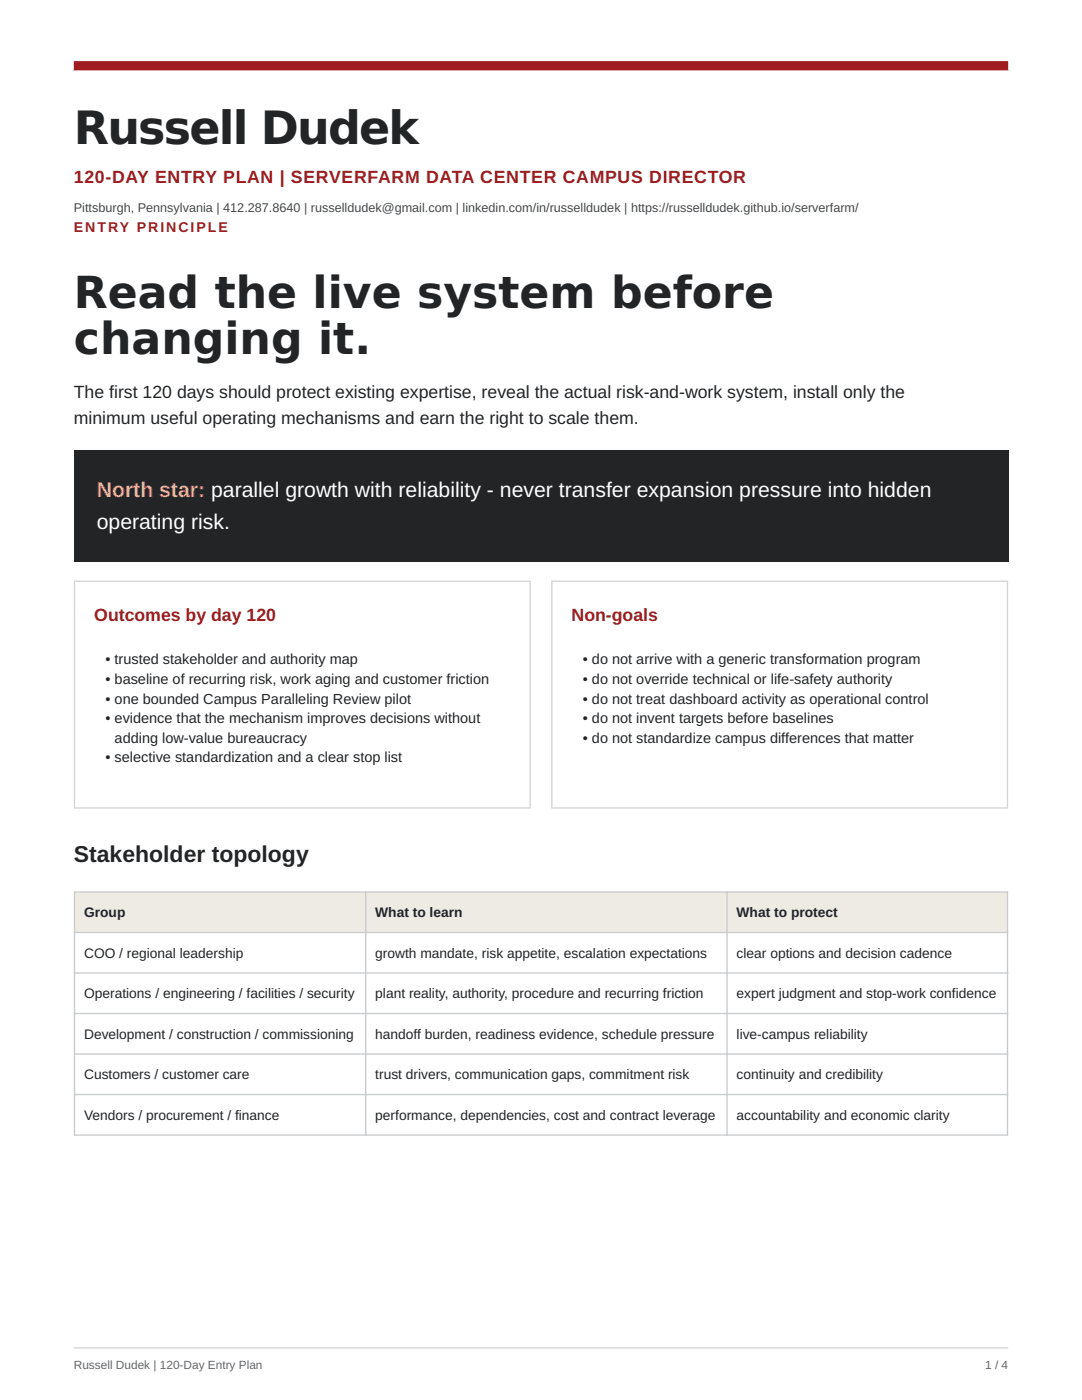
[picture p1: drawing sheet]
<svg xmlns="http://www.w3.org/2000/svg" width="216mm" height="279mm" viewBox="0 0 216 279" stroke-linecap="round" stroke-linejoin="round" font-family="sans-serif">
<defs><g id="words">
<text font-size="9.2" fill="#222426" x="14.7" y="28.6">Russell Dudek</text>
<g font-size="8.8" fill="#222426">
<text x="14.7" y="61.4">Read the live system before</text>
<text x="14.7" y="70.6">changing it.</text>
</g>
<text font-size="4.6" fill="#222426" x="14.7" y="172.1">Stakeholder topology</text>
<text font-size="4.2" fill="#f2b544" x="19.3" y="99.1">North star: parallel growth with reliability - never transfer expansion pressure into hidden</text>
<text font-size="4.2" fill="#fff" x="19.3" y="105.7">operating risk.</text>
<g font-size="3.5" fill="#a01c20">
<text x="14.7" y="36.5">120-DAY ENTRY PLAN | SERVERFARM DATA CENTER CAMPUS DIRECTOR</text>
<text x="18.8" y="123.9">Outcomes by day 120</text>
<text x="114.1" y="123.9">Non-goals</text>
</g>
<g font-size="3.5" fill="#222426">
<text x="14.7" y="79.5">The first 120 days should protect existing expertise, reveal the actual risk-and-work system, install only the</text>
<text x="14.7" y="84.6">minimum useful operating mechanisms and earn the right to scale them.</text>
</g>
<g font-size="2.9" fill="#222426">
<text x="21.1" y="132.6">• trusted stakeholder and authority map</text>
<text x="21.1" y="136.5">• baseline of recurring risk, work aging and customer friction</text>
<text x="116.3" y="132.6">• do not arrive with a generic transformation program</text>
<text x="116.3" y="136.5">• do not override technical or life-safety authority</text>
<text x="21.1" y="140.4">• one bounded Campus Paralleling Review pilot</text>
<text x="116.3" y="140.4">• do not treat dashboard activity as operational control</text>
<text x="21.1" y="144.3">• evidence that the mechanism improves decisions without</text>
<text x="22.9" y="148.2">adding low-value bureaucracy</text>
<text x="116.3" y="144.3">• do not invent targets before baselines</text>
<text x="116.3" y="148.2">• do not standardize campus differences that matter</text>
<text x="21.1" y="152.1">• selective standardization and a clear stop list</text>
</g>
<text font-size="2.8" fill="#a01c20" x="14.7" y="46.4">ENTRY PRINCIPLE</text>
<g font-size="2.8" fill="#222426">
<text x="16.8" y="183">Group</text>
<text x="74.9" y="183">What to learn</text>
<text x="147" y="183">What to protect</text>
<text x="16.8" y="191.1">COO / regional leadership</text>
<text x="74.9" y="191.1">growth mandate, risk appetite, escalation expectations</text>
<text x="147" y="191.1">clear options and decision cadence</text>
<text x="16.8" y="199.2">Operations / engineering / facilities / security</text>
<text x="74.9" y="199.2">plant reality, authority, procedure and recurring friction</text>
<text x="147" y="199.2">expert judgment and stop-work confidence</text>
<text x="16.8" y="207.3">Development / construction / commissioning</text>
<text x="74.9" y="207.3">handoff burden, readiness evidence, schedule pressure</text>
<text x="147" y="207.3">live-campus reliability</text>
<text x="16.8" y="215.4">Customers / customer care</text>
<text x="74.9" y="215.4">trust drivers, communication gaps, commitment risk</text>
<text x="147" y="215.4">continuity and credibility</text>
<text x="16.8" y="223.4">Vendors / procurement / finance</text>
<text x="74.9" y="223.4">performance, dependencies, cost and contract leverage</text>
<text x="147" y="223.4">accountability and economic clarity</text>
</g>
<text font-size="2.5" fill="#42484c" x="14.7" y="42.3">Pittsburgh, Pennsylvania | 412.287.8640 | russelldudek@gmail.com | linkedin.com/in/russelldudek | https://russelldudek.github.io/serverfarm/</text>
<g font-size="2.4" fill="#666">
<text x="14.7" y="273.3">Russell Dudek | 120-Day Entry Plan</text>
<text x="196.6" y="273.3">1 / 4</text>
</g>
</g></defs>
<path d="M14.7 14l186.5 .1zM14.7 12.2h186.5v1.9h-186.5z" fill-rule="evenodd" fill="#a01c20"/>
<path d="M14.7 89.8h186.5v22.3h-186.5z" fill="#222426"/>
<g fill="#d2d4d5">
<path d="M15 116.1h90.7v45h-90.7zM14.7 115.9h91.2v45.5h-91.2z" fill-rule="evenodd"/>
<path d="M110.2 116.1h90.7v45h-90.7zM110 115.9h91.2v45.5h-91.2z" fill-rule="evenodd"/>
</g>
<g fill="#eeeae4">
<path d="M14.9 178h58.1v8.1h-58.1z"/>
<path d="M73 178h72.1v8.1h-72.1z"/>
<path d="M145.1 178h55.9v8.1h-55.9z"/>
</g>
<path d="M14.7 178h186.5M14.9 177.9v48.8M73 177.9v48.8M145.1 177.9v48.8M201 177.9v48.8M14.7 186.1h186.5M14.7 194.2h186.5M14.7 202.3h186.5M14.7 210.4h186.5M14.7 218.4h186.5M14.7 226.5h186.5" fill="none" stroke="#c8cbcd" stroke-width=".26"/>
<path d="M14.7 269.1l186.5 .1zM14.7 268.9h186.5v.3h-186.5z" fill-rule="evenodd" fill="#d2d4d5"/>
<use href="#words"/>
</svg>
